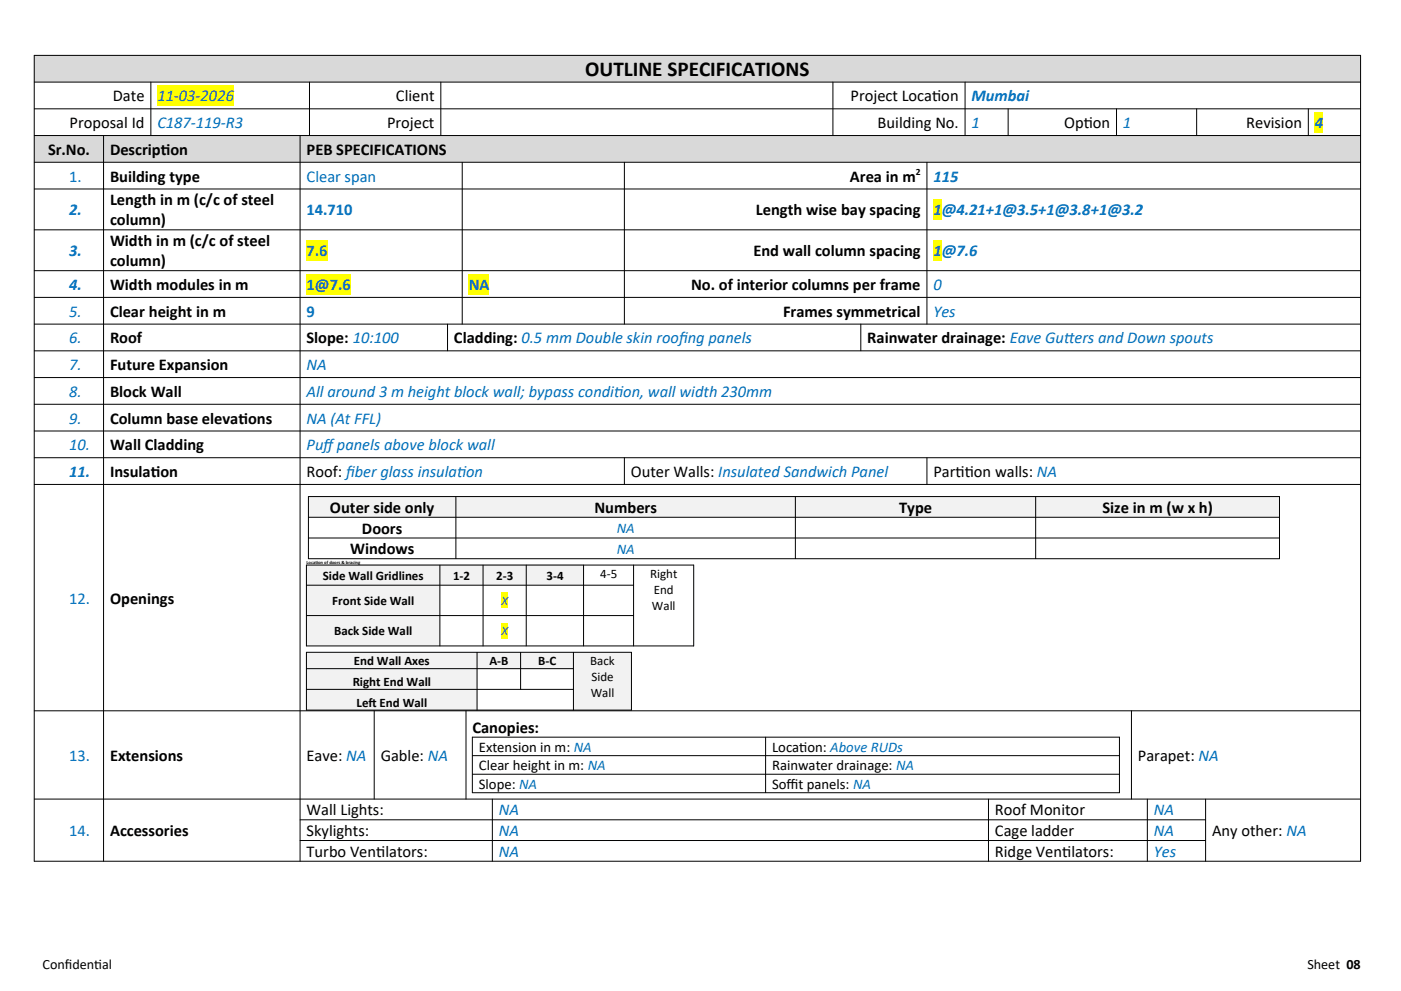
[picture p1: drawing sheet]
<svg xmlns="http://www.w3.org/2000/svg" width="420mm" height="297mm" viewBox="0 0 420 297" stroke-linecap="round" stroke-linejoin="round" font-family="sans-serif">
<defs><g id="words">
<text font-size="6.3" x="175.4" y="22.9">OUTLINE SPECIFICATIONS</text>
<g font-size="4.9">
<text x="33.8" y="30.4">Date</text>
<text x="118.7" y="30.4">Client</text>
<text x="255" y="30.4">Project Locat</text>
<text x="279.4" y="30.4">ion</text>
<text x="20.9" y="38.4">Proposal Id</text>
<text x="116" y="38.4">Project</text>
<text x="263.1" y="38.4">Building No.</text>
<text x="319.1" y="38.4">Opt</text>
<text x="324.9" y="38.4">ion</text>
<text x="373.6" y="38.4">Revision</text>
<text x="14.4" y="46.4">Sr.No.</text>
<text x="33" y="46.4">Descript</text>
<text x="48.2" y="46.4">ion</text>
<text x="91.9" y="46.4">PEB SPECIFICATIONS</text>
<text x="33" y="54.4">Building type</text>
<text x="254.8" y="54.4">Area in m</text>
<text x="33" y="61.5">Length in m (c/c of steel</text>
<text x="226.6" y="64.6">Length wise bay spacing</text>
<text x="33" y="67.6">column)</text>
<text x="33" y="73.8">Width in m (c/c of steel</text>
<text x="225.8" y="76.8">End wall column spacing</text>
<text x="33" y="79.8">column)</text>
<text x="33" y="86.9">Width modules in m</text>
<text x="207.2" y="86.9">No. of interior columns per frame</text>
<text x="33" y="94.9">Clear height in m</text>
<text x="234.7" y="94.9">Frames symmetrical</text>
<text x="33" y="102.9">Roof</text>
<text x="91.9" y="102.9">Slope: 10:100</text>
<text x="136.1" y="102.9">Cladding: 0.5 mm Double skin roof</text>
<text x="260" y="102.9">Rainwater drainage: Eave Gut</text>
<text x="33" y="110.9">Future Expansion</text>
<text x="33" y="119">Block Wall</text>
<text x="33" y="127">Column base elevat</text>
<text x="71.5" y="127">ions</text>
<text x="33" y="135">Wall Cladding</text>
<text x="33" y="143">Insulat</text>
<text x="45.2" y="143">ion</text>
<text x="91.9" y="143">Roof: f</text>
<text x="189.1" y="143">Outer Walls: Insulated Sandwich Panel</text>
<text x="279.8" y="143">Partion walls: NA</text>
<text x="286.5" y="143">it</text>
<text x="98.9" y="153.7">Outer side only</text>
<text x="178.2" y="153.7">Numbers</text>
<text x="269.6" y="153.7">Type</text>
<text x="330.5" y="153.7">Size in m (w x h)</text>
<text x="108.5" y="159.9">Doors</text>
<text x="105" y="166.1">Windows</text>
<text x="33" y="180.9">Openings</text>
<text x="141.6" y="219.6">Canopies:</text>
<text x="33" y="228">Extensions</text>
<text x="91.9" y="228">Eave: NA</text>
<text x="114.1" y="228">Gable: NA</text>
<text x="341.1" y="228">Parapet: NA</text>
<text x="91.9" y="244.4">Wall Lights:</text>
<text x="298.3" y="244.4">Roof Monitor</text>
<text x="33" y="250.6">Accessories</text>
<text x="91.9" y="250.6">Skylights:</text>
<text x="298.3" y="250.6">Cage ladder</text>
<text x="363.4" y="250.6">Any other: NA</text>
<text x="91.9" y="256.8">Turbo Vent</text>
<text x="112.8" y="256.8">ilators:</text>
<text x="298.3" y="256.8">Ridge Vent</text>
<text x="318.4" y="256.8">ilators:</text>
</g>
<g font-size="4.9" fill="#0070c0">
<text x="47.2" y="30.4">11-03-2026</text>
<text x="291.3" y="30.4">Mumbai</text>
<text x="47.2" y="38.4">C187-119-R3</text>
<text x="291.3" y="38.4">1</text>
<text x="336.7" y="38.4">1</text>
<text x="394.2" y="38.4">4</text>
<text x="20.7" y="54.4">1.</text>
<text x="91.9" y="54.4">Clear span</text>
<text x="279.8" y="54.4">115</text>
<text x="20.7" y="64.6">2.</text>
<text x="91.9" y="64.6">14.710</text>
<text x="279.8" y="64.6">1</text>
<text x="282.3" y="64.6">@4.21+1@3.5+1@3.8+1@3.2</text>
<text x="20.7" y="76.8">3.</text>
<text x="91.9" y="76.8">7.6</text>
<text x="279.8" y="76.8">1</text>
<text x="282.3" y="76.8">@7.6</text>
<text x="20.7" y="86.9">4.</text>
<text x="91.9" y="86.9">1@7.6</text>
<text x="140.5" y="86.9">NA</text>
<text x="279.8" y="86.9">0</text>
<text x="20.7" y="94.9">5.</text>
<text x="91.9" y="94.9">9</text>
<text x="279.8" y="94.9">Yes</text>
<text x="20.7" y="102.9">6.</text>
<text x="203.6" y="102.9">ing panels</text>
<text x="319" y="102.9">ters and Down spouts</text>
<text x="20.7" y="110.9">7.</text>
<text x="91.9" y="110.9">NA</text>
<text x="20.7" y="119">8.</text>
<text x="91.9" y="119">All around 3 m height block wall; bypass condit</text>
<text x="184.1" y="119">ion, wall width 230mm</text>
<text x="20.7" y="127">9.</text>
<text x="91.9" y="127">NA (At FFL)</text>
<text x="20.7" y="135">10.</text>
<text x="91.9" y="135">Puf</text>
<text x="97" y="135">f panels above block wall</text>
<text x="20.7" y="143">11.</text>
<text x="103.8" y="143">iber glass insulat</text>
<text x="137" y="143">ion</text>
<text x="20.7" y="180.9">12.</text>
<text x="20.7" y="228">13.</text>
<text x="149.5" y="244.4">NA</text>
<text x="345.9" y="244.4">NA</text>
<text x="20.7" y="250.6">14.</text>
<text x="149.5" y="250.6">NA</text>
<text x="345.9" y="250.6">NA</text>
<text x="149.5" y="256.8">NA</text>
<text x="345.9" y="256.8">Yes</text>
</g>
<g font-size="4.4" fill="#0070c0">
<text x="184.9" y="159.7">NA</text>
<text x="184.9" y="165.9">NA</text>
</g>
<g font-size="4.4">
<text x="143.5" y="225.3">Extension in m: NA</text>
<text x="231.5" y="225.3">Locat</text>
<text x="239.6" y="225.3">ion: Above RUDs</text>
<text x="143.5" y="230.9">Clear height in m: NA</text>
<text x="231.5" y="230.9">Rainwater drainage: NA</text>
<text x="143.5" y="236.4">Slope: NA</text>
<text x="231.5" y="236.4">Sof</text>
<text x="235.8" y="236.4">f</text>
<text x="235.8" y="236.4">it panels: NA</text>
</g>
<g font-size="4.2">
<text x="12.7" y="290.4">Conf</text>
<text x="19.4" y="290.4">ident</text>
<text x="28.2" y="290.4">ial</text>
<text x="391.9" y="290.4">Sheet 08</text>
</g>
<g font-size="3.9">
<text x="96.8" y="173.7">Side Wall Gridlines</text>
<text x="135.8" y="173.7">1-2</text>
<text x="148.8" y="173.7">2-3</text>
<text x="163.8" y="173.7">3-4</text>
<text x="179.9" y="173.2">4-5</text>
<text x="194.9" y="173.2">Right</text>
<text x="196" y="177.9">End</text>
<text x="99.6" y="181.3">Front Side Wall</text>
<text x="195.4" y="182.7">Wall</text>
<text x="100.2" y="190.4">Back Side Wall</text>
<text x="106.1" y="199.4">End Wall Axes</text>
<text x="146.7" y="199.4">A-B</text>
<text x="161.3" y="199.4">B-C</text>
<text x="177" y="199.4">Back</text>
<text x="105.7" y="205.6">Right End Wall</text>
<text x="177.1" y="208.8">Wall</text>
<text x="177.3" y="204.1">Side</text>
<text x="106.9" y="211.8">Lef</text>
<text x="110.5" y="211.8">t End Wall</text>
</g>
<g font-size="3.9" fill="#0070c0">
<text x="150.3" y="181.3">X</text>
<text x="150.3" y="190.4">X</text>
</g>
<text font-size="2.9" x="274.6" y="52.4">2</text>
<g font-size="1.4">
<text x="91.9" y="168.9">Locat</text>
<text x="94.5" y="168.9">ion of doors &amp; bracing</text>
</g>
</g></defs>
<g fill="#d9d9d9">
<path d="M10.3 16.5h397.6v8h-397.6z" fill-rule="evenodd"/>
<path d="M10.3 40.5h20.7v8h-20.7z" fill-rule="evenodd"/>
<path d="M31 40.5h58.9v8h-58.9z" fill-rule="evenodd"/>
<path d="M90 40.5h317.9v8h-317.9z" fill-rule="evenodd"/>
</g>
<g fill="#f2f2f2">
<path d="M92.5 148.7h44.1v6.2h-44.1z" fill-rule="evenodd"/>
<path d="M136.7 148.7h101.7v6.2h-101.7z" fill-rule="evenodd"/>
<path d="M238.4 148.7h72.1v6.2h-72.1z" fill-rule="evenodd"/>
<path d="M310.5 148.7h73.1v6.2h-73.1z" fill-rule="evenodd"/>
<path d="M91.9 169.3h40v6h-40z" fill-rule="evenodd"/>
<path d="M131.9 169.3h12.9v6h-12.9z" fill-rule="evenodd"/>
<path d="M144.8 169.3h12.9v6h-12.9z" fill-rule="evenodd"/>
<path d="M157.8 169.3h17.1v6h-17.1z" fill-rule="evenodd"/>
<path d="M91.9 175.3h40v9.1h-40z" fill-rule="evenodd"/>
<path d="M91.9 184.4h40v9.1h-40z" fill-rule="evenodd"/>
<path d="M91.9 195.4h51.1v4.9h-51.1z" fill-rule="evenodd"/>
<path d="M143 195.4h13.1v4.9h-13.1z" fill-rule="evenodd"/>
<path d="M156.1 195.4h15.8v4.9h-15.8z" fill-rule="evenodd"/>
<path d="M171.9 195.4h17.4v17.3h-17.4z" fill-rule="evenodd"/>
<path d="M91.9 200.3h51.1v6.2h-51.1z" fill-rule="evenodd"/>
<path d="M91.9 206.5h51.1v6.2h-51.1z" fill-rule="evenodd"/>
</g>
<g fill="none" stroke="#000" stroke-width=".3">
<path d="M10.2 16.6h397.8M10.3 16.5v241.7M407.9 16.5v241.7M10.2 24.6h397.8M10.2 32.6h397.8M45.2 24.5v16.2M92.8 24.5v16.2M132.2 24.5v16.2M249.7 24.5v16.2M289.3 24.5v16.2M302.2 32.5v8.2M334.7 32.5v8.2"/>
<path d="M358.7 32.5v8.2M392.2 32.5v8.2M10.2 40.6h397.8M10.2 48.6h397.8M10.2 56.6h397.8M31 40.5v217.7M90 40.5v217.7M138.6 48.5v48.7M187.2 48.5v48.7M277.9 48.5v48.7M10.2 68.9h397.8M10.2 81.1h397.8"/>
<path d="M10.2 89.1h397.8M10.2 97.1h397.8M134.2 97v8.2M258.1 97v8.2M10.2 105.1h397.8M10.2 113.2h397.8M10.2 121.2h397.8M10.2 129.2h397.8M10.2 137.2h397.8M187.2 137.1v8.2M277.9 137.1v8.2M10.2 145.2h397.8"/>
<path d="M10.2 213h397.8M112.2 212.9v26.7M139.7 212.9v26.7M339.2 212.9v26.7M10.2 239.5h397.8M147.6 239.4v18.8M296.3 239.4v18.8M344 239.4v18.8M361.4 239.4v18.8M10.2 258.1h397.8M89.9 245.7h271.6M89.9 251.9h271.6"/>
</g>
<g fill="#ff0">
<path d="M47.1 25.6h23v6h-23z" fill-rule="evenodd"/>
<path d="M394.1 33.6h2.5v6h-2.5z" fill-rule="evenodd"/>
<path d="M279.8 59.8h2.5v6h-2.5z" fill-rule="evenodd"/>
<path d="M91.9 72h6.3v6h-6.3z" fill-rule="evenodd"/>
<path d="M279.8 72h2.5v6h-2.5z" fill-rule="evenodd"/>
<path d="M91.9 82.1h13.2v6h-13.2z" fill-rule="evenodd"/>
<path d="M140.5 82.1h6.2v6h-6.2z" fill-rule="evenodd"/>
</g>
<g fill="none" stroke="#000" stroke-width=".3">
<path d="M92.4 148.8h291.3M92.4 155h291.3M92.5 148.7v18.8M136.7 148.7v18.8M238.4 148.7v18.8M310.5 148.7v18.8M383.6 148.7v18.8M91.8 169.4h116.3M91.8 175.4h98.2M91.9 169.3v24.4M92.4 161.2h291.3M92.4 167.4h291.3"/>
<path d="M131.9 169.3v24.4M144.8 169.3v24.4M157.8 169.3v24.4M174.9 169.3v24.4M189.9 169.3v24.4M208 169.3v24.4M91.8 184.5h98.2M91.8 193.6h116.3"/>
</g>
<g fill="#ff0">
<path d="M150.3 177.6h2v4.7h-2z" fill-rule="evenodd"/>
<path d="M150.3 186.7h2v4.7h-2z" fill-rule="evenodd"/>
</g>
<g fill="none" stroke="#000" stroke-width=".3">
<path d="M91.8 195.5h97.6M91.9 195.4v17.5M143 195.4v17.5M156.1 195.4v11.3M171.9 195.4v17.5M189.3 195.4v17.5M91.8 200.4h80.2M91.8 206.6h80.2M91.8 212.8h97.6M141.5 220.9h194.2M141.5 226.5h194.2M141.5 232h194.2"/>
<path d="M141.5 237.6h194.2M141.6 220.8v16.9M229.5 220.8v16.9M335.6 220.8v16.9"/>
</g>
<use href="#words"/>
</svg>
